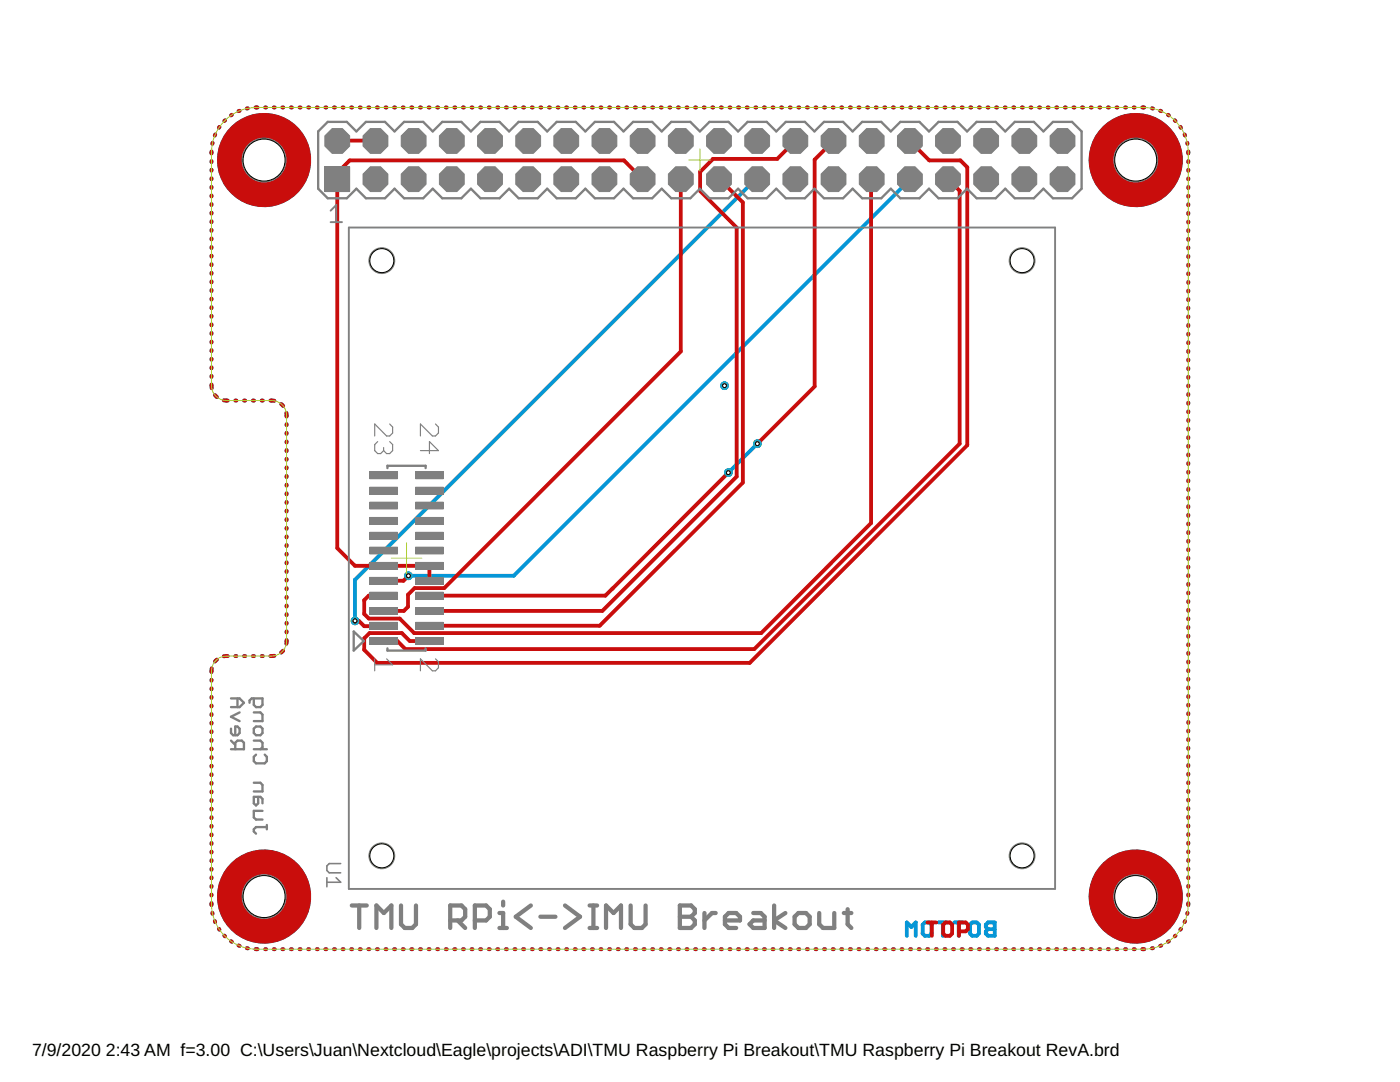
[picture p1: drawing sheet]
<svg xmlns="http://www.w3.org/2000/svg" width="279mm" height="216mm" viewBox="0 0 279 216" stroke-linecap="round" stroke-linejoin="round" font-family="sans-serif">
<defs><g id="words">
<g font-size="3.5">
<text x="6.4" y="210.7">7/9/2020</text>
<text x="21.1" y="210.7">2:43 AM f=3.00 C:\Users\Juan\Nextcloud\Eagle\projects\ADI\TMU Raspberry Pi Breakout\TMU Raspberry Pi Breakout RevA.brd</text>
</g>
</g></defs>
<g fill="none" stroke="#808080" stroke-width=".47">
<path d="M46.1 139.4h1.7l.9 .8-.9 .9h-1.7M47.4 139.4v1.7M50.7 139.4v1.3l.4 .4h.9l.4-.4v-1.3h-2.2l-.4 .4v.4M46.1 149.5h2.6v-1.3l-.4-.4h-.9l-.5 .4v1.3M46.1 145.4v.9l.4 .4h.9l.4-.4v-.9l-.4-.4h-.5v1.7M46.1 147.8l.8 .8M47.8 142.2l-1.7 .8 1.7 .9M50.7 145.4l.4-.4h.9l.4 .4v.9l-.4 .4h-.9l-.4-.4zM50.7 142.2h1.3l.4 .4v1.3h-1.7M50.7 147.8h1.3l.4 .4v.9l-.4 .4M50.7 156.2h1.3l.4 .4v1.3h-1.7M50.7 149.5h2.6"/>
<path d="M51.1 150.6l-.4 .4v.9l.4 .4h1.7l.5-.4v-.9l-.5-.4M51.5 159v1.3l-.4 .4-.4-.4v-1.3h1.3l.4 .4v.9M52.4 161.8h-1.7v1.3l.4 .4h1.3M53.3 165h-2.2l-.4 .5v.4l.4 .4M53.3 164.6v.9"/>
</g>
<g fill="#0696d7" stroke="#0696d7" stroke-width=".2">
<circle cx="52.7" cy="178.9" r="9.3"/>
<circle cx="52.7" cy="31.9" r="9.3"/>
<circle cx="226.7" cy="178.9" r="9.3"/>
<circle cx="226.7" cy="31.9" r="9.3"/>
</g>
<g fill="none" stroke="#0696d7" stroke-width=".76">
<path d="M42.2 30.2v.4M42.2 32.2v.1M42.2 33.9v.2M42.2 35.6v.2M42.2 37.3v.2M42.2 39v.2M42.4 28.5v.2M42.9 26.8v.3M43.8 25.3l-.1 .2M44.9 24l-.1 .2M46.3 22.9l-.2 .1M47.8 22.1l-.2 .1"/>
<path d="M49.5 21.6l-.2 .1M51 21.4h.4M52.9 21.4h.2M54.6 21.4h.2M56.3 21.4h.2M58.1 21.4h.2M59.8 21.4h.2M61.5 21.4h.2M63.2 21.4h.2M64.9 21.4h.2M66.7 21.4h.1M68.4 21.4h.2"/>
<path d="M70.1 21.4h.2M71.8 21.4h.2M73.5 21.4h.2M75.2 21.4h.2M76.9 21.4h.2M78.7 21.4h.1M80.4 21.4h.2M82.1 21.4h.2M83.8 21.4h.2M85.5 21.4h.2M87.2 21.4h.2M89 21.4h.2"/>
<path d="M90.7 21.4h.2M92.4 21.4h.2M94.1 21.4h.2M95.8 21.4h.2M97.5 21.4h.2M99.3 21.4h.1M101 21.4h.2M102.7 21.4h.2M104.4 21.4h.2M106.1 21.4h.2M107.8 21.4h.2M109.6 21.4h.1"/>
<path d="M111.3 21.4h.2M113 21.4h.2M114.7 21.4h.2M116.4 21.4h.2M118.1 21.4h.2M119.8 21.4h.2M121.6 21.4h.2M123.3 21.4h.2M125 21.4h.2M126.7 21.4h.2M128.4 21.4h.2M130.2 21.4h.1"/>
<path d="M131.9 21.4h.2M133.6 21.4h.2M135.3 21.4h.2M137 21.4h.2M138.7 21.4h.2M140.4 21.4h.2M142.2 21.4h.1M143.9 21.4h.2M145.6 21.4h.2M147.3 21.4h.2M149 21.4h.2M150.7 21.4h.2"/>
<path d="M151.1 35.8h-.3l-80 79.9v8.2M152.5 21.4h.2M154.2 21.4h.2M155.9 21.4h.2M157.6 21.4h.2M159.3 21.4h.2M161 21.4h.2M162.8 21.4h.1M164.5 21.4h.2M166.2 21.4h.2M167.9 21.4h.2M169.6 21.4h.2"/>
<path d="M171.3 21.4h.2M173.1 21.4h.1M174.8 21.4h.2M176.5 21.4h.2M178.2 21.4h.2M179.9 21.4h.2M181.6 35.8l-79.1 79.1h-21M181.6 21.4h.2M183.3 21.4h.2M185.1 21.4h.2M186.8 21.4h.2M188.5 21.4h.2"/>
<path d="M190.2 21.4h.2M191.9 21.4h.2M193.6 21.4h.2M195.4 21.4h.2M197.1 21.4h.2M198.8 21.4h.2M200.5 21.4h.2M202.2 21.4h.2M203.9 21.4h.2M205.7 21.4h.1M207.4 21.4h.2M209.1 21.4h.2"/>
<path d="M210.8 21.4h.2M212.5 21.4h.2M214.2 21.4h.2M215.9 21.4h.3M217.7 21.4h.2M219.4 21.4h.2M221.1 21.4h.2M222.8 21.4h.2M224.5 21.4h.2M226.3 21.4h.1M228 21.4h.4M229.9 21.6l.2 .1"/>
<path d="M231.5 22.1l.3 .1M233.1 22.9l.2 .1M234.4 24l.2 .2M235.6 25.3l.1 .2M236.4 26.8l.1 .3M236.9 28.5l.1 .2M237.2 30.2v.4M237.2 32.2v.2M237.2 33.9v.2M237.2 35.6v.2M237.2 37.3v.2M237.2 39.1v.1"/>
<path d="M42.2 40.7v.2M42.2 42.4v.2M42.2 44.2v.1M42.2 45.9v.2M42.2 47.6v.2M42.2 49.3v.2M42.2 51v.2M42.2 52.7v.2M42.2 54.4v.2M42.2 56.2v.1M42.2 57.9v.2M42.2 59.6v.2"/>
<path d="M237.2 40.8v.2M237.2 42.5v.2M237.2 44.2v.2M237.2 45.9v.2M237.2 47.6v.3M237.2 49.4v.2M237.2 51.1v.2M237.2 52.8v.2M237.2 54.5v.2M237.2 56.3v.2M237.2 58v.2M237.2 59.7v.2"/>
<path d="M42.2 76.7v.8M42.2 61.3v.2M42.2 63v.2M42.2 64.7v.2M42.2 66.4v.2M42.2 68.2v.1M42.2 69.9v.2M42.2 71.6v.2M42.2 73.3v.2M42.2 75v.2M42.9 78.8l.4 .4M44.7 79.9h.7"/>
<path d="M47 79.9h.2M48.7 79.9h.2M50.5 79.9h.2M52.2 79.9h.3M54 79.9l.8 .1M237.2 61.4v.2M237.2 63.1v.2M237.2 64.9v.2M237.2 66.6v.2M237.2 68.3v.2M237.2 70v.2M237.2 71.8v.1"/>
<path d="M237.2 73.5v.2M237.2 75.2v.2M237.2 76.9v.2M237.2 78.6v.2M56.1 80.6l.4 .4M57.1 82.4l.1 .7M57.2 84.6v.2M57.2 86.4v.2M57.2 88.1v.2M57.2 89.8v.2M57.2 91.5v.2M57.2 93.3v.2"/>
<path d="M57.2 95v.2M57.2 96.7v.2M57.2 98.4v.2M151.2 88.5l-5.8 5.8M237.2 80.3v.3M237.2 82.1v.2M237.2 83.8v.2M237.2 85.5v.2M237.2 87.2v.2M237.2 89v.2M237.2 90.7v.2M237.2 92.4v.2"/>
<path d="M237.2 94.1v.2M237.2 95.8v.3M237.2 97.6v.2M237.2 99.3v.2M57.2 100.2v.2M57.2 101.9v.2M57.2 103.6v.2M57.2 105.3v.2M57.2 107v.2M57.2 108.8v.2M57.2 110.5v.2M57.2 112.2v.2"/>
<path d="M57.2 113.9v.2M57.2 115.7v.1M57.2 117.4v.2M57.2 119.1v.2M237.2 101v.2M237.2 102.7v.2M237.2 104.5v.1M237.2 106.2v.2M237.2 107.9v.2M237.2 109.6v.2M237.2 111.3v.2M237.2 113.1v.2"/>
<path d="M237.2 114.8v.2M237.2 116.5v.2M237.2 118.2v.2M237.2 120v.1M42.2 135.6v.2M42.2 137.4v.1M42.2 139.1v.2M42.2 133.3v.8M43.3 131.6l-.4 .4M45.4 130.9l-.7 .1M47 130.9h.2M48.7 130.9h.2"/>
<path d="M50.5 130.9h.2M52.2 130.9h.3M54.8 130.9h-.8M56.5 129.8l-.4 .4M57.2 127.7l-.1 .8M57.2 120.8v.2M57.2 122.6v.1M57.2 124.3v.2M57.2 126v.2M237.2 121.7v.2M237.2 123.4v.2M237.2 125.1v.2"/>
<path d="M237.2 126.8v.2M237.2 128.6v.2M237.2 130.3v.2M237.2 132v.2M237.2 133.7v.2M237.2 135.4v.2M237.2 137.2v.2M237.2 138.9v.2M42.2 140.8v.2M42.2 142.5v.2M42.2 144.2v.2M42.2 145.9v.2"/>
<path d="M42.2 147.6v.2M42.2 149.4v.1M42.2 151.1v.2M42.2 152.8v.2M42.2 154.5v.2M42.2 156.2v.2M42.2 157.9v.2M42.2 159.6v.2M237.2 140.6v.2M237.2 142.3v.2M237.2 144.1v.2M237.2 145.8v.2"/>
<path d="M237.2 147.5v.2M237.2 149.2v.2M237.2 150.9v.2M237.2 152.7v.2M237.2 154.4v.2M237.2 156.1v.2M237.2 157.8v.2M237.2 159.6v.1M42.2 161.4v.1M42.2 163.1v.2M42.2 164.8v.2M42.2 166.5v.2"/>
<path d="M42.2 168.2v.2M42.2 169.9v.2M42.2 171.6v.2M42.2 173.4v.1M42.2 175.1v.2M42.2 176.8v.2M42.2 178.5v.2M237.2 161.3v.2M237.2 163v.2M237.2 164.7v.2M237.2 166.4v.2M237.2 168.1v.3"/>
<path d="M237.2 169.9v.2M237.2 171.6v.2M237.2 173.3v.2M237.2 175v.2M237.2 176.8v.2M237.2 178.5v.2M42.2 180.2v.4M42.4 182.1v.3M42.9 183.8v.2M43.7 185.3l.1 .2M44.8 186.7l.1 .1M46.1 187.8l.2 .1"/>
<path d="M47.6 188.7h.2M49.3 189.2h.2M51 189.4h.4M52.9 189.4h.2M54.6 189.4h.2M56.3 189.4h.2M58.1 189.4h.2M59.8 189.4h.2M61.5 189.4h.2M63.2 189.4h.2M64.9 189.4h.2M66.7 189.4h.1"/>
<path d="M68.4 189.4h.2M70.1 189.4h.2M71.8 189.4h.2M73.5 189.4h.2M75.2 189.4h.2M76.9 189.4h.2M78.7 189.4h.1M80.4 189.4h.2M82.1 189.4h.2M83.8 189.4h.2M85.5 189.4h.2M87.2 189.4h.2"/>
<path d="M89 189.4h.2M90.7 189.4h.2M92.4 189.4h.2M94.1 189.4h.2M95.8 189.4h.2M97.5 189.4h.2M99.3 189.4h.1M101 189.4h.2M102.7 189.4h.2M104.4 189.4h.2M106.1 189.4h.2M107.8 189.4h.2"/>
<path d="M109.6 189.4h.1M111.3 189.4h.2M113 189.4h.2M114.7 189.4h.2M116.4 189.4h.2M118.1 189.4h.2M119.8 189.4h.2M121.6 189.4h.2M123.3 189.4h.2M125 189.4h.2M126.7 189.4h.2M128.4 189.4h.2"/>
<path d="M130.2 189.4h.1M131.9 189.4h.2M133.6 189.4h.2M135.3 189.4h.2M137 189.4h.2M138.7 189.4h.2M140.4 189.4h.2M142.2 189.4h.1M143.9 189.4h.2M145.6 189.4h.2M147.3 189.4h.2M149 189.4h.2"/>
<path d="M150.7 189.4h.2M152.5 189.4h.2M154.2 189.4h.2M155.9 189.4h.2M157.6 189.4h.2M159.3 189.4h.2M161 189.4h.2M162.8 189.4h.1M164.5 189.4h.2M166.2 189.4h.2M167.9 189.4h.2M169.6 189.4h.2"/>
<path d="M171.3 189.4h.2M173.1 189.4h.1M174.8 189.4h.2M176.5 189.4h.2M178.2 189.4h.2M179.9 189.4h.2M181 186.7v-2.6l.9 .9 .9-.9v2.6M181.6 189.4h.2M183.3 189.4h.2M184.6 184.1h.9l.4 .4v1.8l-.4 .4h-.9l-.5-.4v-1.8zM185.1 189.4h.2M186.8 189.4h.2"/>
<path d="M187.3 184.1h1.8M188.2 184.1v2.6M188.5 189.4h.2M190.2 189.4h.2M190.4 184.1h1.8M191.3 184.1v2.6M191.9 189.4h.2M193.6 189.4h.2M194 184.1h.9l.5 .4v1.8l-.5 .4h-.9l-.4-.4v-1.8zM195.4 189.4h.2M196.7 184.5l.5-.4h1.3v2.6h-1.3l-.5-.4v-.5l.5-.4-.5-.4zM197.1 189.4h.2"/>
<path d="M197.2 185.4h1.3M198.8 189.4h.2M200.5 189.4h.2M202.2 189.4h.2M203.9 189.4h.2M205.7 189.4h.1M207.4 189.4h.2M209.1 189.4h.2M210.8 189.4h.2M212.5 189.4h.2M214.2 189.4h.2M215.9 189.4h.3"/>
<path d="M217.7 189.4h.2M219.4 189.4h.2M221.1 189.4h.2M222.8 189.4h.2M224.5 189.4h.2M226.3 189.4h.1M228 189.4h.4M230.1 189.2h-.2M231.8 188.7h-.3M233.3 187.8l-.2 .1M234.6 186.7l-.2 .1M235.7 185.3l-.1 .2"/>
<path d="M236.5 183.8l-.1 .2M237 182.1l-.1 .3M237.2 180.2v.4"/>
</g>
<path d="M65 33.5h4.6v4.5h-4.6z" fill="#0dab76" stroke="#0dab76" stroke-width=".2"/>
<circle cx="67.3" cy="35.8" r="1.52" fill="#fff" stroke="#000" stroke-width=".2"/>
<circle cx="74.9" cy="35.8" r="2.48" fill="#0dab76" stroke="#0dab76" stroke-width=".2"/>
<circle cx="74.9" cy="35.8" r="1.52" fill="#fff" stroke="#000" stroke-width=".2"/>
<circle cx="82.5" cy="35.8" r="2.48" fill="#0dab76" stroke="#0dab76" stroke-width=".2"/>
<circle cx="82.5" cy="35.8" r="1.52" fill="#fff" stroke="#000" stroke-width=".2"/>
<circle cx="90.2" cy="35.8" r="2.48" fill="#0dab76" stroke="#0dab76" stroke-width=".2"/>
<circle cx="90.2" cy="35.8" r="1.52" fill="#fff" stroke="#000" stroke-width=".2"/>
<circle cx="97.8" cy="35.8" r="2.48" fill="#0dab76" stroke="#0dab76" stroke-width=".2"/>
<circle cx="97.8" cy="35.8" r="1.52" fill="#fff" stroke="#000" stroke-width=".2"/>
<circle cx="105.4" cy="35.8" r="2.48" fill="#0dab76" stroke="#0dab76" stroke-width=".2"/>
<circle cx="105.4" cy="35.8" r="1.52" fill="#fff" stroke="#000" stroke-width=".2"/>
<circle cx="67.3" cy="28.1" r="2.48" fill="#0dab76" stroke="#0dab76" stroke-width=".2"/>
<circle cx="67.3" cy="28.1" r="1.52" fill="#fff" stroke="#000" stroke-width=".2"/>
<circle cx="74.9" cy="28.1" r="2.48" fill="#0dab76" stroke="#0dab76" stroke-width=".2"/>
<circle cx="74.9" cy="28.1" r="1.52" fill="#fff" stroke="#000" stroke-width=".2"/>
<circle cx="82.5" cy="28.1" r="2.48" fill="#0dab76" stroke="#0dab76" stroke-width=".2"/>
<circle cx="82.5" cy="28.1" r="1.52" fill="#fff" stroke="#000" stroke-width=".2"/>
<circle cx="90.2" cy="28.1" r="2.48" fill="#0dab76" stroke="#0dab76" stroke-width=".2"/>
<circle cx="90.2" cy="28.1" r="1.52" fill="#fff" stroke="#000" stroke-width=".2"/>
<circle cx="97.8" cy="28.1" r="2.48" fill="#0dab76" stroke="#0dab76" stroke-width=".2"/>
<circle cx="97.8" cy="28.1" r="1.52" fill="#fff" stroke="#000" stroke-width=".2"/>
<circle cx="105.4" cy="28.1" r="2.48" fill="#0dab76" stroke="#0dab76" stroke-width=".2"/>
<circle cx="105.4" cy="28.1" r="1.52" fill="#fff" stroke="#000" stroke-width=".2"/>
<circle cx="113" cy="35.8" r="2.48" fill="#0dab76" stroke="#0dab76" stroke-width=".2"/>
<circle cx="113" cy="35.8" r="1.52" fill="#fff" stroke="#000" stroke-width=".2"/>
<circle cx="113" cy="28.1" r="2.48" fill="#0dab76" stroke="#0dab76" stroke-width=".2"/>
<circle cx="113" cy="28.1" r="1.52" fill="#fff" stroke="#000" stroke-width=".2"/>
<circle cx="120.6" cy="35.8" r="2.48" fill="#0dab76" stroke="#0dab76" stroke-width=".2"/>
<circle cx="120.6" cy="35.8" r="1.52" fill="#fff" stroke="#000" stroke-width=".2"/>
<circle cx="128.2" cy="35.8" r="2.48" fill="#0dab76" stroke="#0dab76" stroke-width=".2"/>
<circle cx="128.2" cy="35.8" r="1.52" fill="#fff" stroke="#000" stroke-width=".2"/>
<circle cx="135.9" cy="35.8" r="2.48" fill="#0dab76" stroke="#0dab76" stroke-width=".2"/>
<circle cx="135.9" cy="35.8" r="1.52" fill="#fff" stroke="#000" stroke-width=".2"/>
<circle cx="143.5" cy="35.8" r="2.48" fill="#0dab76" stroke="#0dab76" stroke-width=".2"/>
<circle cx="143.5" cy="35.8" r="1.52" fill="#fff" stroke="#000" stroke-width=".2"/>
<circle cx="151.1" cy="35.8" r="2.48" fill="#0dab76" stroke="#0dab76" stroke-width=".2"/>
<circle cx="151.1" cy="35.8" r="1.52" fill="#fff" stroke="#000" stroke-width=".2"/>
<circle cx="158.7" cy="35.8" r="2.48" fill="#0dab76" stroke="#0dab76" stroke-width=".2"/>
<circle cx="158.7" cy="35.8" r="1.52" fill="#fff" stroke="#000" stroke-width=".2"/>
<circle cx="120.6" cy="28.1" r="2.48" fill="#0dab76" stroke="#0dab76" stroke-width=".2"/>
<circle cx="120.6" cy="28.1" r="1.52" fill="#fff" stroke="#000" stroke-width=".2"/>
<circle cx="128.2" cy="28.1" r="2.48" fill="#0dab76" stroke="#0dab76" stroke-width=".2"/>
<circle cx="128.2" cy="28.1" r="1.52" fill="#fff" stroke="#000" stroke-width=".2"/>
<circle cx="135.9" cy="28.1" r="2.48" fill="#0dab76" stroke="#0dab76" stroke-width=".2"/>
<circle cx="135.9" cy="28.1" r="1.52" fill="#fff" stroke="#000" stroke-width=".2"/>
<circle cx="143.5" cy="28.1" r="2.48" fill="#0dab76" stroke="#0dab76" stroke-width=".2"/>
<circle cx="143.5" cy="28.1" r="1.52" fill="#fff" stroke="#000" stroke-width=".2"/>
<circle cx="151.1" cy="28.1" r="2.48" fill="#0dab76" stroke="#0dab76" stroke-width=".2"/>
<circle cx="151.1" cy="28.1" r="1.52" fill="#fff" stroke="#000" stroke-width=".2"/>
<circle cx="158.7" cy="28.1" r="2.48" fill="#0dab76" stroke="#0dab76" stroke-width=".2"/>
<circle cx="158.7" cy="28.1" r="1.52" fill="#fff" stroke="#000" stroke-width=".2"/>
<circle cx="166.3" cy="35.8" r="2.48" fill="#0dab76" stroke="#0dab76" stroke-width=".2"/>
<circle cx="166.3" cy="35.8" r="1.52" fill="#fff" stroke="#000" stroke-width=".2"/>
<circle cx="166.3" cy="28.1" r="2.48" fill="#0dab76" stroke="#0dab76" stroke-width=".2"/>
<circle cx="166.3" cy="28.1" r="1.52" fill="#fff" stroke="#000" stroke-width=".2"/>
<circle cx="174" cy="35.8" r="2.48" fill="#0dab76" stroke="#0dab76" stroke-width=".2"/>
<circle cx="174" cy="35.8" r="1.52" fill="#fff" stroke="#000" stroke-width=".2"/>
<circle cx="181.6" cy="35.8" r="2.48" fill="#0dab76" stroke="#0dab76" stroke-width=".2"/>
<circle cx="181.6" cy="35.8" r="1.52" fill="#fff" stroke="#000" stroke-width=".2"/>
<circle cx="189.2" cy="35.8" r="2.48" fill="#0dab76" stroke="#0dab76" stroke-width=".2"/>
<circle cx="189.2" cy="35.8" r="1.52" fill="#fff" stroke="#000" stroke-width=".2"/>
<circle cx="196.8" cy="35.8" r="2.48" fill="#0dab76" stroke="#0dab76" stroke-width=".2"/>
<circle cx="196.8" cy="35.8" r="1.52" fill="#fff" stroke="#000" stroke-width=".2"/>
<circle cx="204.4" cy="35.8" r="2.48" fill="#0dab76" stroke="#0dab76" stroke-width=".2"/>
<circle cx="204.4" cy="35.8" r="1.52" fill="#fff" stroke="#000" stroke-width=".2"/>
<circle cx="212" cy="35.8" r="2.48" fill="#0dab76" stroke="#0dab76" stroke-width=".2"/>
<circle cx="212" cy="35.8" r="1.52" fill="#fff" stroke="#000" stroke-width=".2"/>
<circle cx="174" cy="28.1" r="2.48" fill="#0dab76" stroke="#0dab76" stroke-width=".2"/>
<circle cx="174" cy="28.1" r="1.52" fill="#fff" stroke="#000" stroke-width=".2"/>
<circle cx="181.6" cy="28.1" r="2.48" fill="#0dab76" stroke="#0dab76" stroke-width=".2"/>
<circle cx="181.6" cy="28.1" r="1.52" fill="#fff" stroke="#000" stroke-width=".2"/>
<circle cx="189.2" cy="28.1" r="2.48" fill="#0dab76" stroke="#0dab76" stroke-width=".2"/>
<circle cx="189.2" cy="28.1" r="1.52" fill="#fff" stroke="#000" stroke-width=".2"/>
<circle cx="196.8" cy="28.1" r="2.48" fill="#0dab76" stroke="#0dab76" stroke-width=".2"/>
<circle cx="196.8" cy="28.1" r="1.52" fill="#fff" stroke="#000" stroke-width=".2"/>
<circle cx="204.4" cy="28.1" r="2.48" fill="#0dab76" stroke="#0dab76" stroke-width=".2"/>
<circle cx="204.4" cy="28.1" r="1.52" fill="#fff" stroke="#000" stroke-width=".2"/>
<circle cx="212" cy="28.1" r="2.48" fill="#0dab76" stroke="#0dab76" stroke-width=".2"/>
<circle cx="212" cy="28.1" r="1.52" fill="#fff" stroke="#000" stroke-width=".2"/>
<circle cx="144.6" cy="77" r=".76" fill="#0dab76" stroke="#0dab76" stroke-width=".2"/>
<circle cx="144.6" cy="77" r=".38" fill="#fff" stroke="#000" stroke-width=".2"/>
<circle cx="145.4" cy="94.3" r=".76" fill="#0dab76" stroke="#0dab76" stroke-width=".2"/>
<circle cx="145.4" cy="94.3" r=".38" fill="#fff" stroke="#000" stroke-width=".2"/>
<circle cx="151.2" cy="88.5" r=".76" fill="#0dab76" stroke="#0dab76" stroke-width=".2"/>
<circle cx="151.2" cy="88.5" r=".38" fill="#fff" stroke="#000" stroke-width=".2"/>
<circle cx="81.5" cy="114.9" r=".76" fill="#0dab76" stroke="#0dab76" stroke-width=".2"/>
<circle cx="81.5" cy="114.9" r=".38" fill="#fff" stroke="#000" stroke-width=".2"/>
<circle cx="70.8" cy="123.9" r=".76" fill="#0dab76" stroke="#0dab76" stroke-width=".2"/>
<circle cx="70.8" cy="123.9" r=".38" fill="#fff" stroke="#000" stroke-width=".2"/>
<g fill="none" stroke="#c90d0c" stroke-width=".76">
<path d="M42.2 30.2v.4M42.2 32.2v.1M42.2 33.9v.2M42.2 35.6v.2M42.2 37.3v.2M42.2 39v.2M42.4 28.5v.2M42.9 26.8v.3M43.8 25.3l-.1 .2M44.9 24l-.1 .2M46.3 22.9l-.2 .1M47.8 22.1l-.2 .1"/>
<path d="M49.5 21.6l-.2 .1M51 21.4h.4M52.9 21.4h.2M54.6 21.4h.2M56.3 21.4h.2M58.1 21.4h.2M59.8 21.4h.2M61.5 21.4h.2M63.2 21.4h.2M64.9 21.4h.2M66.7 21.4h.1M67.3 28.1h7.6"/>
<path d="M68.4 21.4h.2M70.1 21.4h.2M71.8 21.4h.2M73.5 21.4h.2M75.2 21.4h.2M76.9 21.4h.2M78.7 21.4h.1M80.4 21.4h.2M82.1 21.4h.2M83.8 21.4h.2M85.5 21.4h.2M87.2 21.4h.2"/>
<path d="M89 21.4h.2M90.7 21.4h.2M92.4 21.4h.2M94.1 21.4h.2M95.8 21.4h.2M97.5 21.4h.2M99.3 21.4h.1M101 21.4h.2M102.7 21.4h.2M104.4 21.4h.2M106.1 21.4h.2M107.8 21.4h.2"/>
<path d="M109.6 21.4h.1M111.3 21.4h.2M113 21.4h.2M114.7 21.4h.2M116.4 21.4h.2M118.1 21.4h.2M119.8 21.4h.2M121.6 21.4h.2M123.3 21.4h.2M125 21.4h.2M126.7 21.4h.2M128.2 35.8l-3.7-3.8h-54.7l-2.5 2.5v74.9l3.5 3.5h14.9v3"/>
<path d="M128.4 21.4h.2M130.2 21.4h.1M131.9 21.4h.2M133.6 21.4h.2M135.3 21.4h.2M135.9 35.8v34.3l-47.2 47.2h-6l-1.3 1.4v2.4l-.8 .8h-4M137 21.4h.2M138.7 21.4h.2M140.4 21.4h.2M142.2 21.4h.1M143.5 35.8l4.8 4.6v55.9l-28.6 28.6h-34M143.9 21.4h.2"/>
<path d="M145.6 21.4h.2M147.3 21.4h.2M149 21.4h.2M150.7 21.4h.2M152.5 21.4h.2M154.2 21.4h.2M155.9 21.4h.2M157.6 21.4h.2M158.7 28.1l-3.6 3.6h-12.8l-2.6 2.6v3.8l7.3 7.3v49.7l-26.8 26.8h-34.5M159.3 21.4h.2M161 21.4h.2M162.8 21.4h.1"/>
<path d="M164.5 21.4h.2M166.2 21.4h.2M166.3 28.1l-3.7 3.8v45.2l-11.4 11.4M167.9 21.4h.2M169.6 21.4h.2M171.3 21.4h.2M173.1 21.4h.1M174 35.8h-.2v68.6l-21.9 21.9h-69.2l-2.9-2.9h-6.2l-.9-.9v-2.7l.9-.9h3M174.8 21.4h.2M176.5 21.4h.2M178.2 21.4h.2M179.9 21.4h.2"/>
<path d="M181.6 28.1l3.9 3.9h6.2l1.3 1.4v55.4l-43.4 43.5h-74.3l-2.6-2.6v-2.3l1-1.1h6.5l1.6 1.6h3.9M181.6 21.4h.2M183.3 21.4h.2M185.1 21.4h.2M186.8 21.4h.2M188.5 21.4h.2M189.2 35.8l2.3 2.3v50.4l-41 41h-69.6l-1.6-1.6h-2.7M190.2 21.4h.2M191.9 21.4h.2M193.6 21.4h.2M195.4 21.4h.2M197.1 21.4h.2"/>
<path d="M198.8 21.4h.2M200.5 21.4h.2M202.2 21.4h.2M203.9 21.4h.2M205.7 21.4h.1M207.4 21.4h.2M209.1 21.4h.2M210.8 21.4h.2M212.5 21.4h.2M214.2 21.4h.2M215.9 21.4h.3M217.7 21.4h.2"/>
<path d="M219.4 21.4h.2M221.1 21.4h.2M222.8 21.4h.2M224.5 21.4h.2M226.3 21.4h.1M228 21.4h.4M229.9 21.6l.2 .1M231.5 22.1l.3 .1M233.1 22.9l.2 .1M234.4 24l.2 .2M235.6 25.3l.1 .2M236.4 26.8l.1 .3"/>
<path d="M236.9 28.5l.1 .2M237.2 30.2v.4M237.2 32.2v.2M237.2 33.9v.2M237.2 35.6v.2M237.2 37.3v.2M237.2 39.1v.1M42.2 40.7v.2M42.2 42.4v.2M42.2 44.2v.1M42.2 45.9v.2M42.2 47.6v.2"/>
<path d="M42.2 49.3v.2M42.2 51v.2M42.2 52.7v.2M42.2 54.4v.2M42.2 56.2v.1M42.2 57.9v.2M42.2 59.6v.2M237.2 40.8v.2M237.2 42.5v.2M237.2 44.2v.2M237.2 45.9v.2M237.2 47.6v.3"/>
<path d="M237.2 49.4v.2M237.2 51.1v.2M237.2 52.8v.2M237.2 54.5v.2M237.2 56.3v.2M237.2 58v.2M237.2 59.7v.2M42.2 76.7v.8M42.2 61.3v.2M42.2 63v.2M42.2 64.7v.2M42.2 66.4v.2"/>
<path d="M42.2 68.2v.1M42.2 69.9v.2M42.2 71.6v.2M42.2 73.3v.2M42.2 75v.2M42.9 78.8l.4 .4M44.7 79.9h.7M47 79.9h.2M48.7 79.9h.2M50.5 79.9h.2M52.2 79.9h.3M54 79.9l.8 .1"/>
<path d="M237.2 61.4v.2M237.2 63.1v.2M237.2 64.9v.2M237.2 66.6v.2M237.2 68.3v.2M237.2 70v.2M237.2 71.8v.1M237.2 73.5v.2M237.2 75.2v.2M237.2 76.9v.2M237.2 78.6v.2M56.1 80.6l.4 .4"/>
<path d="M57.1 82.4l.1 .7M57.2 84.6v.2M57.2 86.4v.2M57.2 88.1v.2M57.2 89.8v.2M57.2 91.5v.2M57.2 93.3v.2M57.2 95v.2M57.2 96.7v.2M57.2 98.4v.2M145.4 94.3l-24.6 24.6h-35.1M237.2 80.3v.3"/>
<path d="M237.2 82.1v.2M237.2 83.8v.2M237.2 85.5v.2M237.2 87.2v.2M237.2 89v.2M237.2 90.7v.2M237.2 92.4v.2M237.2 94.1v.2M237.2 95.8v.3M237.2 97.6v.2M237.2 99.3v.2M57.2 100.2v.2"/>
<path d="M57.2 101.9v.2M57.2 103.6v.2M57.2 105.3v.2M57.2 107v.2M57.2 108.8v.2M57.2 110.5v.2M57.2 112.2v.2M57.2 113.9v.2M57.2 115.7v.1M57.2 117.4v.2M57.2 119.1v.2M81.5 114.9l-1 1h-3.9"/>
<path d="M237.2 101v.2M237.2 102.7v.2M237.2 104.5v.1M237.2 106.2v.2M237.2 107.9v.2M237.2 109.6v.2M237.2 111.3v.2M237.2 113.1v.2M237.2 114.8v.2M237.2 116.5v.2M237.2 118.2v.2M237.2 120v.1"/>
<path d="M42.2 135.6v.2M42.2 137.4v.1M42.2 139.1v.2M42.2 133.3v.8M43.3 131.6l-.4 .4M45.4 130.9l-.7 .1M47 130.9h.2M48.7 130.9h.2M50.5 130.9h.2M52.2 130.9h.3M54.8 130.9h-.8M56.5 129.8l-.4 .4"/>
<path d="M57.2 127.7l-.1 .8M57.2 120.8v.2M57.2 122.6v.1M57.2 124.3v.2M57.2 126v.2M70.8 123.9h.8l1.1 1h4h-.1M237.2 121.7v.2M237.2 123.4v.2M237.2 125.1v.2M237.2 126.8v.2M237.2 128.6v.2M237.2 130.3v.2"/>
<path d="M237.2 132v.2M237.2 133.7v.2M237.2 135.4v.2M237.2 137.2v.2M237.2 138.9v.2M42.2 140.8v.2M42.2 142.5v.2M42.2 144.2v.2M42.2 145.9v.2M42.2 147.6v.2M42.2 149.4v.1M42.2 151.1v.2"/>
<path d="M42.2 152.8v.2M42.2 154.5v.2M42.2 156.2v.2M42.2 157.9v.2M42.2 159.6v.2M237.2 140.6v.2M237.2 142.3v.2M237.2 144.1v.2M237.2 145.8v.2M237.2 147.5v.2M237.2 149.2v.2M237.2 150.9v.2"/>
<path d="M237.2 152.7v.2M237.2 154.4v.2M237.2 156.1v.2M237.2 157.8v.2M237.2 159.6v.1M42.2 161.4v.1M42.2 163.1v.2M42.2 164.8v.2M42.2 166.5v.2M42.2 168.2v.2M42.2 169.9v.2M42.2 171.6v.2"/>
<path d="M42.2 173.4v.1M42.2 175.1v.2M42.2 176.8v.2M42.2 178.5v.2M237.2 161.3v.2M237.2 163v.2M237.2 164.7v.2M237.2 166.4v.2M237.2 168.1v.3M237.2 169.9v.2M237.2 171.6v.2M237.2 173.3v.2"/>
<path d="M237.2 175v.2M237.2 176.8v.2M237.2 178.5v.2M42.2 180.2v.4M42.4 182.1v.3M42.9 183.8v.2M43.7 185.3l.1 .2M44.8 186.7l.1 .1M46.1 187.8l.2 .1M47.6 188.7h.2M49.3 189.2h.2M51 189.4h.4"/>
<path d="M52.9 189.4h.2M54.6 189.4h.2M56.3 189.4h.2M58.1 189.4h.2M59.8 189.4h.2M61.5 189.4h.2M63.2 189.4h.2M64.9 189.4h.2M66.7 189.4h.1M68.4 189.4h.2M70.1 189.4h.2M71.8 189.4h.2"/>
<path d="M73.5 189.4h.2M75.2 189.4h.2M76.9 189.4h.2M78.7 189.4h.1M80.4 189.4h.2M82.1 189.4h.2M83.8 189.4h.2M85.5 189.4h.2M87.2 189.4h.2M89 189.4h.2M90.7 189.4h.2M92.4 189.4h.2"/>
<path d="M94.1 189.4h.2M95.8 189.4h.2M97.5 189.4h.2M99.3 189.4h.1M101 189.4h.2M102.7 189.4h.2M104.4 189.4h.2M106.1 189.4h.2M107.8 189.4h.2M109.6 189.4h.1M111.3 189.4h.2M113 189.4h.2"/>
<path d="M114.7 189.4h.2M116.4 189.4h.2M118.1 189.4h.2M119.8 189.4h.2M121.6 189.4h.2M123.3 189.4h.2M125 189.4h.2M126.7 189.4h.2M128.4 189.4h.2M130.2 189.4h.1M131.9 189.4h.2M133.6 189.4h.2"/>
<path d="M135.3 189.4h.2M137 189.4h.2M138.7 189.4h.2M140.4 189.4h.2M142.2 189.4h.1M143.9 189.4h.2M145.6 189.4h.2M147.3 189.4h.2M149 189.4h.2M150.7 189.4h.2M152.5 189.4h.2M154.2 189.4h.2"/>
<path d="M155.9 189.4h.2M157.6 189.4h.2M159.3 189.4h.2M161 189.4h.2M162.8 189.4h.1M164.5 189.4h.2M166.2 189.4h.2M167.9 189.4h.2M169.6 189.4h.2M171.3 189.4h.2M173.1 189.4h.1M174.8 189.4h.2"/>
<path d="M176.5 189.4h.2M178.2 189.4h.2M179.9 189.4h.2M181.6 189.4h.2M183.3 189.4h.2M185.1 189.4h.2M185.1 184.1h1.8M186 184.1v2.6M186.8 189.4h.2M188.5 189.4h.2M188.7 184.1h.9l.4 .4v1.8l-.4 .4h-.9l-.5-.4v-1.8zM190.2 189.4h.2"/>
<path d="M191.4 185.8h1.3l.5-.4v-.9l-.5-.4h-1.3v2.6M191.9 189.4h.2M193.6 189.4h.2M195.4 189.4h.2M197.1 189.4h.2M198.8 189.4h.2M200.5 189.4h.2M202.2 189.4h.2M203.9 189.4h.2M205.7 189.4h.1M207.4 189.4h.2M209.1 189.4h.2"/>
<path d="M210.8 189.4h.2M212.5 189.4h.2M214.2 189.4h.2M215.9 189.4h.3M217.7 189.4h.2M219.4 189.4h.2M221.1 189.4h.2M222.8 189.4h.2M224.5 189.4h.2M226.3 189.4h.1M228 189.4h.4M230.1 189.2h-.2"/>
<path d="M231.8 188.7h-.3M233.3 187.8l-.2 .1M234.6 186.7l-.2 .1M235.7 185.3l-.1 .2M236.5 183.8l-.1 .2M237 182.1l-.1 .3M237.2 180.2v.4"/>
</g>
<g fill="#c90d0c" stroke="#c90d0c" stroke-width=".2">
<path d="M74 127.4h5.1v1h-5.1z"/>
<path d="M83.1 127.4h5.2v1h-5.2z"/>
<path d="M74 124.4h5.1v.9h-5.1z"/>
<path d="M83.1 124.4h5.2v.9h-5.2z"/>
<path d="M74 121.4h5.1v1h-5.1z"/>
<path d="M83.1 121.4h5.2v1h-5.2z"/>
<path d="M74 118.4h5.1v.9h-5.1z"/>
<path d="M83.1 118.4h5.2v.9h-5.2z"/>
<path d="M74 115.4h5.1v1h-5.1z"/>
<path d="M83.1 115.4h5.2v1h-5.2z"/>
<path d="M74 112.4h5.1v1h-5.1z"/>
<path d="M83.1 112.4h5.2v1h-5.2z"/>
<path d="M74 109.4h5.1v.9h-5.1z"/>
<path d="M83.1 109.4h5.2v.9h-5.2z"/>
<path d="M74 106.4h5.1v1h-5.1z"/>
<path d="M83.1 106.4h5.2v1h-5.2z"/>
<path d="M74 103.4h5.1v1h-5.1z"/>
<path d="M83.1 103.4h5.2v1h-5.2z"/>
<path d="M74 100.4h5.1v1h-5.1z"/>
<path d="M83.1 100.4h5.2v1h-5.2z"/>
<path d="M74 97.4h5.1v1h-5.1z"/>
<path d="M83.1 97.4h5.2v1h-5.2z"/>
<path d="M74 94.4h5.1v.9h-5.1z"/>
<path d="M83.1 94.4h5.2v.9h-5.2z"/>
</g>
<path d="M65 33.5h4.6v4.5h-4.6z" fill="#0dab76" stroke="#0dab76" stroke-width=".2"/>
<circle cx="67.3" cy="35.8" r="1.52" fill="#fff" stroke="#000" stroke-width=".2"/>
<circle cx="74.9" cy="35.8" r="2.48" fill="#0dab76" stroke="#0dab76" stroke-width=".2"/>
<circle cx="74.9" cy="35.8" r="1.52" fill="#fff" stroke="#000" stroke-width=".2"/>
<circle cx="82.5" cy="35.8" r="2.48" fill="#0dab76" stroke="#0dab76" stroke-width=".2"/>
<circle cx="82.5" cy="35.8" r="1.52" fill="#fff" stroke="#000" stroke-width=".2"/>
<circle cx="90.2" cy="35.8" r="2.48" fill="#0dab76" stroke="#0dab76" stroke-width=".2"/>
<circle cx="90.2" cy="35.8" r="1.52" fill="#fff" stroke="#000" stroke-width=".2"/>
<circle cx="97.8" cy="35.8" r="2.48" fill="#0dab76" stroke="#0dab76" stroke-width=".2"/>
<circle cx="97.8" cy="35.8" r="1.52" fill="#fff" stroke="#000" stroke-width=".2"/>
<circle cx="105.4" cy="35.8" r="2.48" fill="#0dab76" stroke="#0dab76" stroke-width=".2"/>
<circle cx="105.4" cy="35.8" r="1.52" fill="#fff" stroke="#000" stroke-width=".2"/>
<circle cx="67.3" cy="28.1" r="2.48" fill="#0dab76" stroke="#0dab76" stroke-width=".2"/>
<circle cx="67.3" cy="28.1" r="1.52" fill="#fff" stroke="#000" stroke-width=".2"/>
<circle cx="74.9" cy="28.1" r="2.48" fill="#0dab76" stroke="#0dab76" stroke-width=".2"/>
<circle cx="74.9" cy="28.1" r="1.52" fill="#fff" stroke="#000" stroke-width=".2"/>
<circle cx="82.5" cy="28.1" r="2.48" fill="#0dab76" stroke="#0dab76" stroke-width=".2"/>
<circle cx="82.5" cy="28.1" r="1.52" fill="#fff" stroke="#000" stroke-width=".2"/>
<circle cx="90.2" cy="28.1" r="2.48" fill="#0dab76" stroke="#0dab76" stroke-width=".2"/>
<circle cx="90.2" cy="28.1" r="1.52" fill="#fff" stroke="#000" stroke-width=".2"/>
<circle cx="97.8" cy="28.1" r="2.48" fill="#0dab76" stroke="#0dab76" stroke-width=".2"/>
<circle cx="97.8" cy="28.1" r="1.52" fill="#fff" stroke="#000" stroke-width=".2"/>
<circle cx="105.4" cy="28.1" r="2.48" fill="#0dab76" stroke="#0dab76" stroke-width=".2"/>
<circle cx="105.4" cy="28.1" r="1.52" fill="#fff" stroke="#000" stroke-width=".2"/>
<circle cx="113" cy="35.8" r="2.48" fill="#0dab76" stroke="#0dab76" stroke-width=".2"/>
<circle cx="113" cy="35.8" r="1.52" fill="#fff" stroke="#000" stroke-width=".2"/>
<circle cx="113" cy="28.1" r="2.48" fill="#0dab76" stroke="#0dab76" stroke-width=".2"/>
<circle cx="113" cy="28.1" r="1.52" fill="#fff" stroke="#000" stroke-width=".2"/>
<circle cx="120.6" cy="35.8" r="2.48" fill="#0dab76" stroke="#0dab76" stroke-width=".2"/>
<circle cx="120.6" cy="35.8" r="1.52" fill="#fff" stroke="#000" stroke-width=".2"/>
<circle cx="128.2" cy="35.8" r="2.48" fill="#0dab76" stroke="#0dab76" stroke-width=".2"/>
<circle cx="128.2" cy="35.8" r="1.52" fill="#fff" stroke="#000" stroke-width=".2"/>
<circle cx="135.9" cy="35.8" r="2.48" fill="#0dab76" stroke="#0dab76" stroke-width=".2"/>
<circle cx="135.9" cy="35.8" r="1.52" fill="#fff" stroke="#000" stroke-width=".2"/>
<circle cx="143.5" cy="35.8" r="2.48" fill="#0dab76" stroke="#0dab76" stroke-width=".2"/>
<circle cx="143.5" cy="35.8" r="1.52" fill="#fff" stroke="#000" stroke-width=".2"/>
<circle cx="151.1" cy="35.8" r="2.48" fill="#0dab76" stroke="#0dab76" stroke-width=".2"/>
<circle cx="151.1" cy="35.8" r="1.52" fill="#fff" stroke="#000" stroke-width=".2"/>
<circle cx="158.7" cy="35.8" r="2.48" fill="#0dab76" stroke="#0dab76" stroke-width=".2"/>
<circle cx="158.7" cy="35.8" r="1.52" fill="#fff" stroke="#000" stroke-width=".2"/>
<circle cx="120.6" cy="28.1" r="2.48" fill="#0dab76" stroke="#0dab76" stroke-width=".2"/>
<circle cx="120.6" cy="28.1" r="1.52" fill="#fff" stroke="#000" stroke-width=".2"/>
<circle cx="128.2" cy="28.1" r="2.48" fill="#0dab76" stroke="#0dab76" stroke-width=".2"/>
<circle cx="128.2" cy="28.1" r="1.52" fill="#fff" stroke="#000" stroke-width=".2"/>
<circle cx="135.9" cy="28.1" r="2.48" fill="#0dab76" stroke="#0dab76" stroke-width=".2"/>
<circle cx="135.9" cy="28.1" r="1.52" fill="#fff" stroke="#000" stroke-width=".2"/>
<circle cx="143.5" cy="28.1" r="2.48" fill="#0dab76" stroke="#0dab76" stroke-width=".2"/>
<circle cx="143.5" cy="28.1" r="1.52" fill="#fff" stroke="#000" stroke-width=".2"/>
<circle cx="151.1" cy="28.1" r="2.48" fill="#0dab76" stroke="#0dab76" stroke-width=".2"/>
<circle cx="151.1" cy="28.1" r="1.52" fill="#fff" stroke="#000" stroke-width=".2"/>
<circle cx="158.7" cy="28.1" r="2.48" fill="#0dab76" stroke="#0dab76" stroke-width=".2"/>
<circle cx="158.7" cy="28.1" r="1.52" fill="#fff" stroke="#000" stroke-width=".2"/>
<circle cx="166.3" cy="35.8" r="2.48" fill="#0dab76" stroke="#0dab76" stroke-width=".2"/>
<circle cx="166.3" cy="35.8" r="1.52" fill="#fff" stroke="#000" stroke-width=".2"/>
<circle cx="166.3" cy="28.1" r="2.48" fill="#0dab76" stroke="#0dab76" stroke-width=".2"/>
<circle cx="166.3" cy="28.1" r="1.52" fill="#fff" stroke="#000" stroke-width=".2"/>
<circle cx="174" cy="35.8" r="2.48" fill="#0dab76" stroke="#0dab76" stroke-width=".2"/>
<circle cx="174" cy="35.8" r="1.52" fill="#fff" stroke="#000" stroke-width=".2"/>
<circle cx="181.6" cy="35.8" r="2.48" fill="#0dab76" stroke="#0dab76" stroke-width=".2"/>
<circle cx="181.6" cy="35.8" r="1.52" fill="#fff" stroke="#000" stroke-width=".2"/>
<circle cx="189.2" cy="35.8" r="2.48" fill="#0dab76" stroke="#0dab76" stroke-width=".2"/>
<circle cx="189.2" cy="35.8" r="1.52" fill="#fff" stroke="#000" stroke-width=".2"/>
<circle cx="196.8" cy="35.8" r="2.48" fill="#0dab76" stroke="#0dab76" stroke-width=".2"/>
<circle cx="196.8" cy="35.8" r="1.52" fill="#fff" stroke="#000" stroke-width=".2"/>
<circle cx="204.4" cy="35.8" r="2.48" fill="#0dab76" stroke="#0dab76" stroke-width=".2"/>
<circle cx="204.4" cy="35.8" r="1.52" fill="#fff" stroke="#000" stroke-width=".2"/>
<circle cx="212" cy="35.8" r="2.48" fill="#0dab76" stroke="#0dab76" stroke-width=".2"/>
<circle cx="212" cy="35.8" r="1.52" fill="#fff" stroke="#000" stroke-width=".2"/>
<circle cx="174" cy="28.1" r="2.48" fill="#0dab76" stroke="#0dab76" stroke-width=".2"/>
<circle cx="174" cy="28.1" r="1.52" fill="#fff" stroke="#000" stroke-width=".2"/>
<circle cx="181.6" cy="28.1" r="2.48" fill="#0dab76" stroke="#0dab76" stroke-width=".2"/>
<circle cx="181.6" cy="28.1" r="1.52" fill="#fff" stroke="#000" stroke-width=".2"/>
<circle cx="189.2" cy="28.1" r="2.48" fill="#0dab76" stroke="#0dab76" stroke-width=".2"/>
<circle cx="189.2" cy="28.1" r="1.52" fill="#fff" stroke="#000" stroke-width=".2"/>
<circle cx="196.8" cy="28.1" r="2.48" fill="#0dab76" stroke="#0dab76" stroke-width=".2"/>
<circle cx="196.8" cy="28.1" r="1.52" fill="#fff" stroke="#000" stroke-width=".2"/>
<circle cx="204.4" cy="28.1" r="2.48" fill="#0dab76" stroke="#0dab76" stroke-width=".2"/>
<circle cx="204.4" cy="28.1" r="1.52" fill="#fff" stroke="#000" stroke-width=".2"/>
<circle cx="212" cy="28.1" r="2.48" fill="#0dab76" stroke="#0dab76" stroke-width=".2"/>
<circle cx="212" cy="28.1" r="1.52" fill="#fff" stroke="#000" stroke-width=".2"/>
<circle cx="144.6" cy="77" r=".76" fill="#0dab76" stroke="#0dab76" stroke-width=".2"/>
<circle cx="144.6" cy="77" r=".38" fill="#fff" stroke="#000" stroke-width=".2"/>
<circle cx="145.4" cy="94.3" r=".76" fill="#0dab76" stroke="#0dab76" stroke-width=".2"/>
<circle cx="145.4" cy="94.3" r=".38" fill="#fff" stroke="#000" stroke-width=".2"/>
<circle cx="151.2" cy="88.5" r=".76" fill="#0dab76" stroke="#0dab76" stroke-width=".2"/>
<circle cx="151.2" cy="88.5" r=".38" fill="#fff" stroke="#000" stroke-width=".2"/>
<circle cx="81.5" cy="114.9" r=".76" fill="#0dab76" stroke="#0dab76" stroke-width=".2"/>
<circle cx="81.5" cy="114.9" r=".38" fill="#fff" stroke="#000" stroke-width=".2"/>
<circle cx="70.8" cy="123.9" r=".76" fill="#0dab76" stroke="#0dab76" stroke-width=".2"/>
<circle cx="70.8" cy="123.9" r=".38" fill="#fff" stroke="#000" stroke-width=".2"/>
<g fill="#c90d0c" stroke="#c90d0c" stroke-width=".2">
<circle cx="52.7" cy="31.9" r="9.3"/>
<circle cx="226.7" cy="31.9" r="9.3"/>
<circle cx="226.7" cy="178.9" r="9.3"/>
<circle cx="52.7" cy="178.9" r="9.3"/>
</g>
<g fill="#808080" stroke="#808080" stroke-width=".2">
<circle cx="52.7" cy="178.9" r="4.4"/>
<circle cx="52.7" cy="31.9" r="4.4"/>
<circle cx="226.7" cy="31.9" r="4.4"/>
<circle cx="226.7" cy="178.9" r="4.4"/>
<circle cx="76.2" cy="52" r="2.58"/>
<circle cx="76.2" cy="170.8" r="2.58"/>
<circle cx="204" cy="170.8" r="2.58"/>
<circle cx="204" cy="52" r="2.58"/>
</g>
<g fill="#808080" stroke="#808080" stroke-width=".2">
<path d="M64.8 33.3h5v4.9h-5z"/>
<path d="M73.8 127.2h5.5v1.4h-5.5z"/>
<path d="M82.9 127.2h5.6v1.4h-5.6z"/>
<path d="M73.8 124.2h5.5v1.3h-5.5z"/>
<path d="M82.9 124.2h5.6v1.3h-5.6z"/>
<path d="M73.8 121.2h5.5v1.4h-5.5z"/>
<path d="M82.9 121.2h5.6v1.4h-5.6z"/>
<path d="M73.8 118.2h5.5v1.3h-5.5z"/>
<path d="M82.9 118.2h5.6v1.3h-5.6z"/>
<path d="M73.8 115.2h5.5v1.4h-5.5z"/>
<path d="M82.9 115.2h5.6v1.4h-5.6z"/>
<path d="M73.8 112.2h5.5v1.4h-5.5z"/>
<path d="M82.9 112.2h5.6v1.4h-5.6z"/>
<path d="M73.8 109.2h5.5v1.3h-5.5z"/>
<path d="M82.9 109.2h5.6v1.3h-5.6z"/>
<path d="M73.8 106.2h5.5v1.4h-5.5z"/>
<path d="M82.9 106.2h5.6v1.4h-5.6z"/>
<path d="M73.8 103.3h5.5v1.3h-5.5z"/>
<path d="M82.9 103.3h5.6v1.3h-5.6z"/>
<path d="M73.8 100.2h5.5v1.4h-5.5z"/>
<path d="M82.9 100.2h5.6v1.4h-5.6z"/>
<path d="M73.8 97.2h5.5v1.4h-5.5z"/>
<path d="M82.9 97.2h5.6v1.4h-5.6z"/>
<path d="M73.8 94.2h5.5v1.3h-5.5z"/>
<path d="M82.9 94.2h5.6v1.3h-5.6z"/>
<circle cx="74.9" cy="35.8" r="2.68"/>
<circle cx="82.5" cy="35.8" r="2.68"/>
<circle cx="90.2" cy="35.8" r="2.68"/>
<circle cx="97.8" cy="35.8" r="2.68"/>
<circle cx="105.4" cy="35.8" r="2.68"/>
<circle cx="67.3" cy="28.1" r="2.68"/>
<circle cx="74.9" cy="28.1" r="2.68"/>
<circle cx="82.5" cy="28.1" r="2.68"/>
<circle cx="90.2" cy="28.1" r="2.68"/>
<circle cx="97.8" cy="28.1" r="2.68"/>
<circle cx="105.4" cy="28.1" r="2.68"/>
<circle cx="113" cy="35.8" r="2.68"/>
<circle cx="113" cy="28.1" r="2.68"/>
<circle cx="120.6" cy="35.8" r="2.68"/>
<circle cx="128.2" cy="35.8" r="2.68"/>
<circle cx="135.9" cy="35.8" r="2.68"/>
<circle cx="143.5" cy="35.8" r="2.68"/>
<circle cx="151.1" cy="35.8" r="2.68"/>
<circle cx="158.7" cy="35.8" r="2.68"/>
<circle cx="120.6" cy="28.1" r="2.68"/>
<circle cx="128.2" cy="28.1" r="2.68"/>
<circle cx="135.9" cy="28.1" r="2.68"/>
<circle cx="143.5" cy="28.1" r="2.68"/>
<circle cx="151.1" cy="28.1" r="2.68"/>
<circle cx="158.7" cy="28.1" r="2.68"/>
<circle cx="166.3" cy="35.8" r="2.68"/>
<circle cx="166.3" cy="28.1" r="2.68"/>
<circle cx="174" cy="35.8" r="2.68"/>
<circle cx="181.6" cy="35.8" r="2.68"/>
<circle cx="189.2" cy="35.8" r="2.68"/>
<circle cx="196.8" cy="35.8" r="2.68"/>
<circle cx="204.4" cy="35.8" r="2.68"/>
<circle cx="212" cy="35.8" r="2.68"/>
<circle cx="174" cy="28.1" r="2.68"/>
<circle cx="181.6" cy="28.1" r="2.68"/>
<circle cx="189.2" cy="28.1" r="2.68"/>
<circle cx="196.8" cy="28.1" r="2.68"/>
<circle cx="204.4" cy="28.1" r="2.68"/>
<circle cx="212" cy="28.1" r="2.68"/>
</g>
<path d="M65.4 24.3h3.8l1.9 1.9 1.9-1.9h3.8l1.9 1.9 1.9-1.9h3.9l1.9 1.9 1.9-1.9h3.8l1.9 1.9 1.9-1.9h3.8l1.9 1.9 1.9-1.9h3.8l1.9 1.9 1.9-1.9h3.8l1.9 1.9 1.9-1.9h3.8l1.9 1.9 1.9-1.9h3.9l1.9 1.9 1.9-1.9h3.8l1.9 1.9 1.9-1.9h3.8l1.9 1.9 1.9-1.9h3.8l1.9 1.9 1.9-1.9h3.8l1.9 1.9 1.9-1.9h3.9l1.9 1.9 1.9-1.9h3.8l1.9 1.9 1.9-1.9h3.8l1.9 1.9 1.9-1.9h3.8l1.9 1.9 1.9-1.9h3.8l1.9 1.9 1.9-1.9h3.8l1.9 1.9 1.9-1.9h3.9l1.9 1.9v11.5l-1.9 1.9h-3.9l-1.9-1.9-1.9 1.9h-3.8l-1.9-1.9-1.9 1.9h-3.8l-1.9-1.9-1.9 1.9h-3.8l-1.9-1.9-1.9 1.9h-3.8l-1.9-1.9-1.9 1.9h-3.8l-1.9-1.9-1.9 1.9h-3.9l-1.9-1.9-1.9 1.9h-3.8l-1.9-1.9-1.9 1.9h-3.8l-1.9-1.9-1.9 1.9h-3.8l-1.9-1.9-1.9 1.9h-3.8l-1.9-1.9-1.9 1.9h-3.9l-1.9-1.9-1.9 1.9h-3.8l-1.9-1.9-1.9 1.9h-3.8l-1.9-1.9-1.9 1.9h-3.8l-1.9-1.9-1.9 1.9h-3.8l-1.9-1.9-1.9 1.9h-3.8l-1.9-1.9-1.9 1.9h-3.9l-1.9-1.9-1.9 1.9h-3.8l-1.9-1.9-1.9 1.9h-3.8l-1.9-1.9v-11.5zM77.3 93.4v-.5h7.6v.5M70.6 126l2 1.9-2 1.9zM77.3 129.4v.4h7.6v-.4" fill="none" stroke="#808080" stroke-width=".47"/>
<path d="M66 42l1.1-1.1v3.4M66 44.3h2.3M69.6 45.4h141v132h-141z" fill="none" stroke="#808080" stroke-width=".38"/>
<path d="M75.4 88.1l-.6 .6v1.2l.6 .6h.6l.6-.6M76.6 89.3v.6M77.8 84.6l.6 .6v1.2l-.6 .6h-.6l-2.4-2.4v2.4M77.8 88.1l.6 .6v1.2l-.6 .6h-.6l-.6-.6M83.9 89.9h3.6l-1.8-1.8v2.4M86.9 84.6l.6 .6v1.2l-.6 .6h-.6l-2.4-2.4v2.4M74.8 131.5v2.4M77.2 131.5l1.2 1.2h-3.6M86.9 131.5l.6 .6v1.1l-.6 .7h-.6l-2.4-2.4v2.4" fill="none" stroke="#808080" stroke-width=".23"/>
<g fill="none" stroke="#808080" stroke-width=".85">
<path d="M100.4 179.9v.8M70.2 180.7h3M71.7 180.7v4.5M75.1 185.2v-4.5l1.5 1.5 1.5-1.5v4.5M80 180.7v3.7l.8 .8h1.5l.7-.8v-3.7M89.9 183.7h2.2l.7-.8v-1.5l-.7-.7h-2.2v4.5M91.3 183.7l1.5 1.5M94.8 183.7h2.2l.7-.8v-1.5l-.7-.7h-2.2v4.5M99.7 185.2h1.5M99.7 182.2h.7v3M105.9 180.7l-3 2.2 3 2.3M107.8 182.9h3"/>
<path d="M112.8 180.7l3 2.2-3 2.3M117.7 180.7h1.5M117.7 185.2h1.5M118.4 180.7v4.5M120.9 185.2v-4.5l1.5 1.5 1.5-1.5v4.5M125.9 180.7v3.7l.7 .8h1.5l.7-.8v-3.7M135.7 180.7h2.2l.8 .7v.8l-.8 .7 .8 .8v.7l-.8 .8h-2.2zM135.7 182.9h2.2M140.6 182.2v3M142.8 182.2h-.7l-1.5 1.5M144.7 183.7h3v-.8l-.8-.7h-1.5l-.7 .7v1.5l.7 .8h1.5M150.3 182.2h1.5l.8 .7v2.3h-2.3l-.7-.8 .7-.7h2.3"/>
<path d="M154.5 180.7v4.5M156.7 182.2l-2.2 1.5 2.2 1.5M158.6 182.9l.7-.7h1.5l.8 .7v1.5l-.8 .8h-1.5l-.7-.8zM163.5 182.2v2.2l.8 .8h2.2v-3M168.4 182.2h1.5M169.2 181.4v3l.7 .8"/>
</g>
<path d="M65.2 175.1v1.9M67.1 175.1l.9 .9h-2.8M68 172.3h-2.3l-.5 .5v.9l.5 .5h2.3" fill="none" stroke="#808080" stroke-width=".32"/>
<g fill="none" stroke="#afd134" stroke-width=".2">
<path d="M44.6 24.4a8.9 8.9 0 0 1 6.6-3h177a9 9 0 0 1 9 9v150a9 9 0 0 1-9 9h-177a9 9 0 0 1-9-9v-46.5a3 3 0 0 1 3-3h9a3 3 0 0 0 3-3v-45a2.96 2.96 0 0 0-3-3h-9a3 3 0 0 1-3-3v-46.5a9 9 0 0 1 2.4-6zM137.5 31.9h4.4M139.7 29.7v4.4M78.1 111.4h6.1M81.1 108.3v6.1"/>
<circle cx="52.7" cy="178.9" r="4.2"/>
</g>
<circle cx="52.7" cy="178.9" r="4.2" fill="#fff" stroke="#000" stroke-width=".2"/>
<circle cx="52.7" cy="31.9" r="4.2" fill="none" stroke="#afd134" stroke-width=".2"/>
<circle cx="52.7" cy="31.9" r="4.2" fill="#fff" stroke="#000" stroke-width=".2"/>
<circle cx="226.7" cy="31.9" r="4.2" fill="none" stroke="#afd134" stroke-width=".2"/>
<circle cx="226.7" cy="31.9" r="4.2" fill="#fff" stroke="#000" stroke-width=".2"/>
<circle cx="226.7" cy="178.9" r="4.2" fill="none" stroke="#afd134" stroke-width=".2"/>
<circle cx="226.7" cy="178.9" r="4.2" fill="#fff" stroke="#000" stroke-width=".2"/>
<circle cx="76.2" cy="52" r="2.39" fill="none" stroke="#afd134" stroke-width=".2"/>
<circle cx="76.2" cy="52" r="2.39" fill="#fff" stroke="#000" stroke-width=".2"/>
<circle cx="76.2" cy="170.8" r="2.39" fill="none" stroke="#afd134" stroke-width=".2"/>
<circle cx="76.2" cy="170.8" r="2.39" fill="#fff" stroke="#000" stroke-width=".2"/>
<circle cx="204" cy="170.8" r="2.39" fill="none" stroke="#afd134" stroke-width=".2"/>
<circle cx="204" cy="170.8" r="2.39" fill="#fff" stroke="#000" stroke-width=".2"/>
<circle cx="204" cy="52" r="2.39" fill="none" stroke="#afd134" stroke-width=".2"/>
<circle cx="204" cy="52" r="2.39" fill="#fff" stroke="#000" stroke-width=".2"/>
<use href="#words"/>
</svg>
